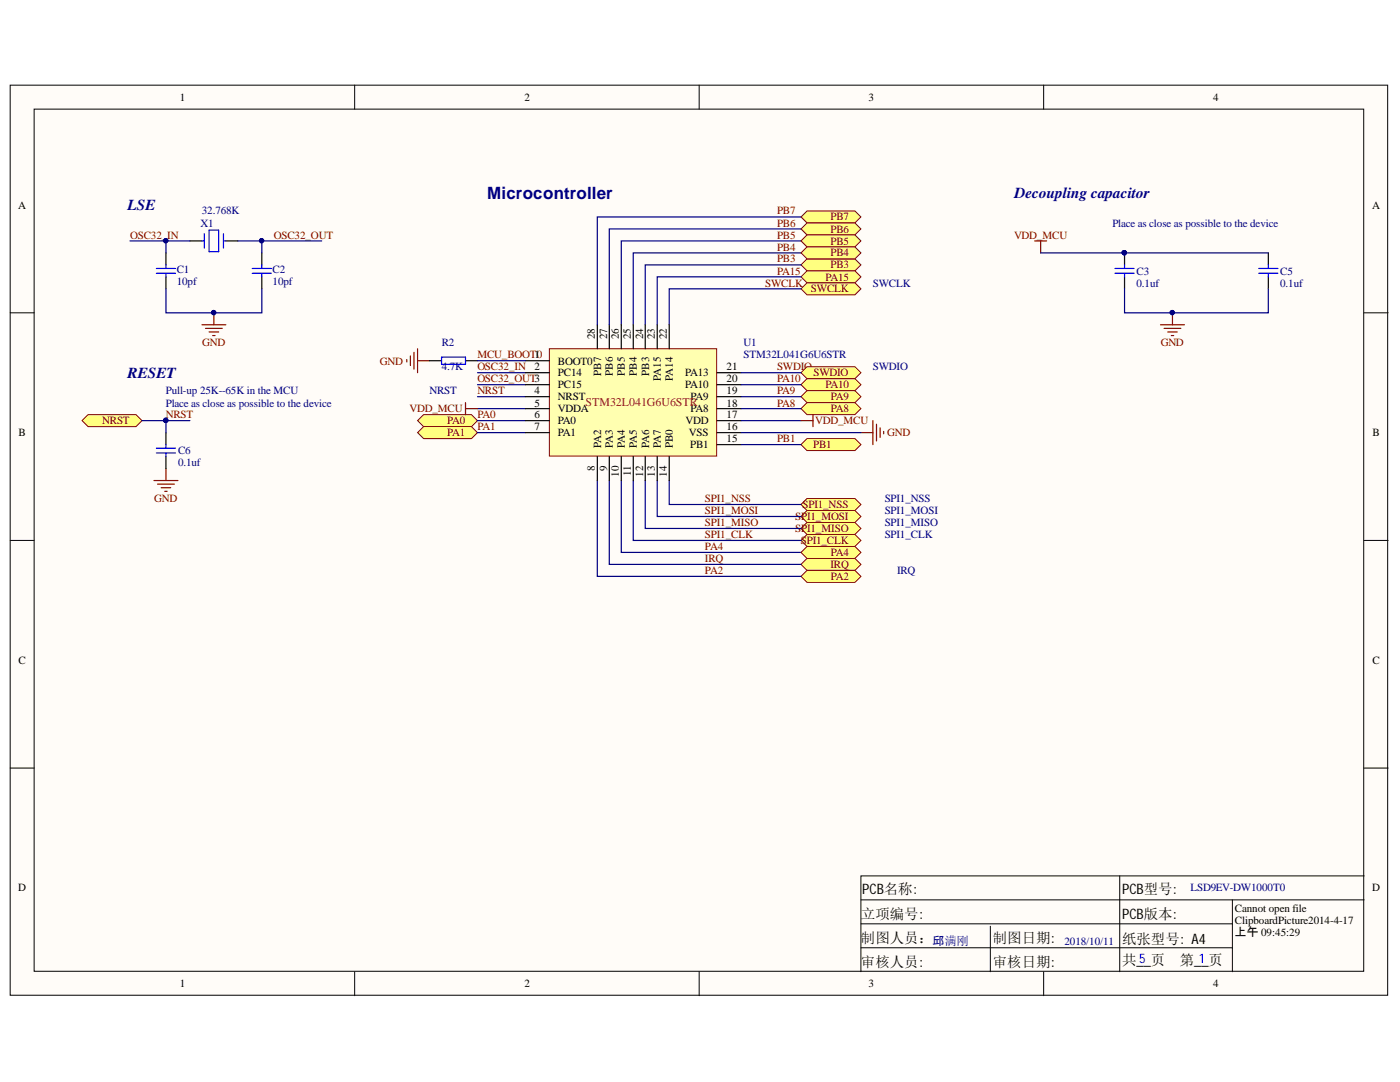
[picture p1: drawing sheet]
<svg xmlns="http://www.w3.org/2000/svg" width="279mm" height="216mm" viewBox="0 0 279 216" stroke-linecap="round" stroke-linejoin="round" font-family="sans-serif">
<defs><g id="words">
<text font-size="3.4" fill="#000080" x="97.2" y="39.7">Microcontroller</text>
<g font-size="3" fill="#000080">
<text x="25.5" y="42">LSE</text>
<text x="202.5" y="39.5">Decoupling capacitor</text>
<text x="25.5" y="75.4">RESET</text>
</g>
<g font-size="2.9">
<text x="172.1" y="178.5">PCB名称:</text>
<text x="223.9" y="178.5">PCB型号:</text>
<text x="171.8" y="183.4">立项编号:</text>
<text x="223.9" y="183.5">PCB版本:</text>
<text x="171.8" y="188.1">制图人员：</text>
<text x="198.1" y="188.1">制图日期:</text>
<text x="223.9" y="188.3">纸张型号: A4</text>
<text x="171.8" y="193">审核人员:</text>
<text x="198.1" y="193">审核日期:</text>
<text x="223.9" y="192.5">共__页</text>
<text x="235.5" y="192.5">第__页</text>
</g>
<g font-size="2.6" fill="#00f">
<text x="227.3" y="192.1">5</text>
<text x="239.3" y="192.1">1</text>
</g>
<text font-size="2.4" fill="#f00" x="116.8" y="81">STM32L041G6U6STR</text>
<text font-size="2.4" fill="#000080" x="186.1" y="188.6">邱满刚</text>
<text font-size="2.4" x="246.4" y="186.8">上午 09:45:29</text>
<g font-size="2.2">
<text x="35.9" y="20.1">1</text>
<text x="104.7" y="20.1">2</text>
<text x="173.4" y="20.1">3</text>
<text x="242.1" y="20.1">4</text>
<text x="3.6" y="41.6">A</text>
<text x="273.9" y="41.6">A</text>
<text x="106.7" y="71.5">1</text>
<text x="118.7" y="67.7" transform="rotate(-90 118.7 67.7)">28</text>
<text x="121.2" y="67.7" transform="rotate(-90 121.2 67.7)">27</text>
<text x="123.5" y="67.7" transform="rotate(-90 123.5 67.7)">26</text>
<text x="125.9" y="67.7" transform="rotate(-90 125.9 67.7)">25</text>
<text x="128.3" y="67.7" transform="rotate(-90 128.3 67.7)">24</text>
<text x="130.7" y="67.7" transform="rotate(-90 130.7 67.7)">23</text>
<text x="133.1" y="67.7" transform="rotate(-90 133.1 67.7)">22</text>
<text x="106.7" y="73.9">2</text>
<text x="111.3" y="72.7">BOOT0</text>
<text x="111.3" y="75.1">PC14</text>
<text x="111.3" y="77.5">PC15</text>
<text x="120" y="74.9" transform="rotate(-90 120 74.9)">PB7</text>
<text x="122.3" y="74.9" transform="rotate(-90 122.3 74.9)">PB6</text>
<text x="124.7" y="74.9" transform="rotate(-90 124.7 74.9)">PB5</text>
<text x="127.1" y="74.9" transform="rotate(-90 127.1 74.9)">PB4</text>
<text x="129.5" y="74.9" transform="rotate(-90 129.5 74.9)">PB3</text>
<text x="131.9" y="76" transform="rotate(-90 131.9 76)">PA15</text>
<text x="134.3" y="76" transform="rotate(-90 134.3 76)">PA14</text>
<text x="136.7" y="77.5">PA10</text>
<text x="136.7" y="75.1">PA13</text>
<text x="145" y="76.3">20</text>
<text x="145" y="73.9">21</text>
<text x="106.7" y="78.7">4</text>
<text x="106.7" y="81.1">5</text>
<text x="106.7" y="83.5">6</text>
<text x="111.3" y="79.8">NRST</text>
<text x="111.3" y="82.3">VDDA</text>
<text x="137.8" y="82.3">PA8</text>
<text x="137.8" y="79.8">PA9</text>
<text x="145" y="81.1">18</text>
<text x="145" y="78.7">19</text>
<text x="145" y="83.5">17</text>
<text x="3.7" y="87">B</text>
<text x="106.7" y="85.9">7</text>
<text x="111.3" y="84.7">PA0</text>
<text x="111.3" y="87">PA1</text>
<text x="120" y="89.4" transform="rotate(-90 120 89.4)">PA2</text>
<text x="122.3" y="89.4" transform="rotate(-90 122.3 89.4)">PA3</text>
<text x="124.7" y="89.4" transform="rotate(-90 124.7 89.4)">PA4</text>
<text x="127.1" y="89.4" transform="rotate(-90 127.1 89.4)">PA5</text>
<text x="129.5" y="89.4" transform="rotate(-90 129.5 89.4)">PA6</text>
<text x="131.9" y="89.4" transform="rotate(-90 131.9 89.4)">PA7</text>
<text x="134.3" y="89.4" transform="rotate(-90 134.3 89.4)">PB0</text>
<text x="136.8" y="84.7">VDD</text>
<text x="137.5" y="87">VSS</text>
<text x="137.7" y="89.4">PB1</text>
<text x="145" y="88.2">15</text>
<text x="145" y="85.9">16</text>
<text x="273.9" y="87">B</text>
<text x="118.7" y="94.1" transform="rotate(-90 118.7 94.1)">8</text>
<text x="121.2" y="94.1" transform="rotate(-90 121.2 94.1)">9</text>
<text x="123.5" y="95.2" transform="rotate(-90 123.5 95.2)">10</text>
<text x="125.9" y="95.1" transform="rotate(-90 125.9 95.1)">11</text>
<text x="128.3" y="95.2" transform="rotate(-90 128.3 95.2)">12</text>
<text x="130.7" y="95.2" transform="rotate(-90 130.7 95.2)">13</text>
<text x="133.1" y="95.2" transform="rotate(-90 133.1 95.2)">14</text>
<text x="3.7" y="132.5">C</text>
<text x="273.9" y="132.5">C</text>
<text x="3.6" y="177.9">D</text>
<text x="273.9" y="177.9">D</text>
<text x="246.4" y="181.9">Cannot open file</text>
<text x="246.4" y="184.4">ClipboardPicture2014-4-17</text>
<text x="35.9" y="197">1</text>
<text x="104.7" y="197">2</text>
<text x="173.4" y="197">3</text>
<text x="242.1" y="197">4</text>
</g>
<g font-size="2.2" fill="#800000">
<text x="26" y="47.6">OSC32_IN</text>
<text x="54.7" y="47.6">OSC32_OUT</text>
<text x="155.1" y="45.3">PB6</text>
<text x="155.1" y="42.8">PB7</text>
<text x="155.1" y="47.6">PB5</text>
<text x="165.7" y="44">PB7</text>
<text x="165.7" y="46.4">PB6</text>
<text x="202.4" y="47.6">VDD_MCU</text>
<text x="155.1" y="52.4">PB3</text>
<text x="155.1" y="50">PB4</text>
<text x="165.7" y="53.5">PB3</text>
<text x="165.7" y="48.8">PB5</text>
<text x="165.7" y="51.2">PB4</text>
<text x="152.7" y="57.2">SWCLK</text>
<text x="155.1" y="54.8">PA15</text>
<text x="161.8" y="58.4">SWCLK</text>
<text x="164.7" y="56">PA15</text>
<text x="40.4" y="69.1">GND</text>
<text x="95.3" y="71.5">MCU_BOOT0</text>
<text x="231.6" y="69.1">GND</text>
<text x="75.8" y="72.7">GND</text>
<text x="95.3" y="73.9">OSC32_IN</text>
<text x="95.3" y="76.3">OSC32_OUT3</text>
<text x="155.1" y="73.9">SWDIO</text>
<text x="155.1" y="76.3">PA10</text>
<text x="162.4" y="75.1">SWDIO</text>
<text x="164.7" y="77.5">PA10</text>
<text x="33.1" y="83.5">NRST</text>
<text x="81.7" y="82.3">VDD_MCU</text>
<text x="95.3" y="78.7">NRST</text>
<text x="95.3" y="83.5">PA0</text>
<text x="155.1" y="78.7">PA9</text>
<text x="155.1" y="81.1">PA8</text>
<text x="165.8" y="79.8">PA9</text>
<text x="165.8" y="82.3">PA8</text>
<text x="20.4" y="84.7">NRST</text>
<text x="89.3" y="84.7">PA0</text>
<text x="89.3" y="87">PA1</text>
<text x="95.3" y="85.9">PA1</text>
<text x="155.1" y="88.2">PB1</text>
<text x="162.3" y="89.4">PB1</text>
<text x="162.7" y="84.7">VDD_MCU</text>
<text x="177.1" y="87">GND</text>
<text x="30.8" y="100.2">GND</text>
<text x="140.7" y="100.2">SPI1_NSS</text>
<text x="160.2" y="101.4">SPI1_NSS</text>
<text x="140.7" y="102.6">SPI1_MOSI</text>
<text x="140.7" y="105">SPI1_MISO</text>
<text x="140.7" y="107.3">SPI1_CLK</text>
<text x="158.7" y="103.8">SPI1_MOSI</text>
<text x="158.7" y="106.2">SPI1_MISO</text>
<text x="140.7" y="112.2">IRQ</text>
<text x="140.7" y="109.8">PA4</text>
<text x="159.8" y="108.6">SPI1_CLK</text>
<text x="165.7" y="113.3">IRQ</text>
<text x="165.8" y="111">PA4</text>
<text x="140.7" y="114.5">PA2</text>
<text x="165.8" y="115.7">PA2</text>
</g>
<g font-size="2.2" fill="#000080">
<text x="40" y="45.3">X1</text>
<text x="40.3" y="42.8">32.768K</text>
<text x="222" y="45.3">Place as close as possible to the device</text>
<text x="35.3" y="54.6">C1</text>
<text x="35.3" y="56.9">10pf</text>
<text x="54.4" y="54.6">C2</text>
<text x="54.4" y="56.9">10pf</text>
<text x="174.2" y="57.2">SWCLK</text>
<text x="226.8" y="57.2">0.1uf</text>
<text x="226.8" y="54.8">C3</text>
<text x="255.5" y="57.2">0.1uf</text>
<text x="255.5" y="54.8">C5</text>
<text x="88.2" y="69.1">R2</text>
<text x="148.4" y="69.1">U1</text>
<text x="148.4" y="71.5">STM32L041G6U6STR</text>
<text x="88.2" y="73.9">4.7K</text>
<text x="174.2" y="73.9">SWDIO</text>
<text x="33.1" y="78.7">Pull-up 25K--65K in the MCU</text>
<text x="33.1" y="81.1">Place as close as possible to the device</text>
<text x="85.7" y="78.7">NRST</text>
<text x="35.5" y="93">0.1uf</text>
<text x="35.5" y="90.7">C6</text>
<text x="176.6" y="100.2">SPI1_NSS</text>
<text x="176.6" y="102.6">SPI1_MOSI</text>
<text x="176.6" y="105">SPI1_MISO</text>
<text x="176.6" y="107.3">SPI1_CLK</text>
<text x="179" y="114.5">IRQ</text>
<text x="237.6" y="177.9">LSD9EV-DW1000T0</text>
<text x="212.4" y="188.6">2018/10/11</text>
</g>
</g></defs>
<g fill="#fffcf8" stroke="#000" stroke-width=".2">
<path d="M2 17h274.9v181.6h-274.9z"/>
<path d="M6.8 21.8h265.4v172h-265.4z"/>
</g>
<g fill="none" stroke="#000" stroke-width=".2">
<path d="M70.8 17v4.8M139.5 17v4.8M208.3 17v4.8M2 62.4h4.8M272.3 62.4h4.7M2 107.8h4.8M272.3 107.8h4.7M2 153.3h4.8M272.3 153.3h4.7M171.8 179.6h100.5M223.5 174.8v19.1M245.9 179.6v14.3"/>
<path d="M272.3 174.8h-100.5v19.1M70.8 193.9v4.8M139.5 193.9v4.8M171.8 184.3h74.1M171.8 189.1h74.1M197.6 184.8v9.1M208.3 193.9v4.8"/>
</g>
<g fill="none" stroke="#800000" stroke-width=".24">
<path d="M40.3 64.8h4.8M41 65.5h3.4M41.7 66.2h1.9M42.4 67h.5M42.7 62.4v2.4M81.2 71.7v.5M81.9 71v1.9M82.6 70.3v3.4M83.3 69.6v4.8M83.3 72h2.4M231.6 64.8h4.8M232.3 65.5h3.4"/>
<path d="M233 66.2h1.9M233.8 67h.4M234 62.4v2.4M30.7 95.9h4.8M31.4 96.6h3.4M32.2 97.3h1.9M32.9 98h.5M33.1 93.5v2.4M171.8 86.3h2.4M174.2 83.9v4.8M174.9 84.6v3.4M175.6 85.4v1.9"/>
<path d="M176.4 86.1v.5"/>
</g>
<g fill="#000080" stroke="#000080" stroke-width=".2">
<circle cx="33.1" cy="83.9" r=".43"/>
<circle cx="42.6" cy="62.4" r=".43"/>
<circle cx="233.9" cy="62.4" r=".43"/>
</g>
<g fill="#ffff80" stroke="#800000" stroke-width=".2">
<path d="M159.9 43.3l1.2-1.2h9.5l1.2 1.2-1.2 1.2h-9.5z" fill-rule="evenodd"/>
<path d="M159.9 45.7l1.2-1.2h9.5l1.2 1.2-1.2 1.2h-9.5z" fill-rule="evenodd"/>
<path d="M159.9 52.9l1.2-1.2h9.5l1.2 1.2-1.2 1.1h-9.5z" fill-rule="evenodd"/>
<path d="M159.9 55.2l1.2-1.2h9.5l1.2 1.2-1.2 1.2h-9.5z" fill-rule="evenodd"/>
<path d="M159.9 57.6l1.2-1.2h9.5l1.2 1.2-1.2 1.2h-9.5z" fill-rule="evenodd"/>
<path d="M159.9 74.4l1.2-1.2h9.5l1.2 1.2-1.2 1.2h-9.5z" fill-rule="evenodd"/>
<path d="M159.9 76.8l1.2-1.2h9.5l1.2 1.2-1.2 1.2h-9.5z" fill-rule="evenodd"/>
<path d="M159.9 79.2l1.2-1.2h9.5l1.2 1.2-1.2 1.1h-9.5z" fill-rule="evenodd"/>
<path d="M159.9 81.5l1.2-1.2h9.5l1.2 1.2-1.2 1.2h-9.5z" fill-rule="evenodd"/>
<path d="M159.9 88.7l1.2-1.2h9.5l1.2 1.2-1.2 1.2h-9.5z" fill-rule="evenodd"/>
<path d="M83.3 83.9l1.2-1.2h9.6l1.2 1.2-1.2 1.2h-9.6z" fill-rule="evenodd"/>
<path d="M83.3 86.3l1.2-1.2h9.6l1.2 1.2-1.2 1.2h-9.6z" fill-rule="evenodd"/>
<path d="M159.9 112.6l1.2-1.2h9.5l1.2 1.2-1.2 1.2h-9.5z" fill-rule="evenodd"/>
<path d="M159.9 103.1l1.2-1.2h9.5l1.2 1.2-1.2 1.2h-9.5z" fill-rule="evenodd"/>
<path d="M159.9 105.4l1.2-1.1h9.5l1.2 1.1-1.2 1.2h-9.5z" fill-rule="evenodd"/>
<path d="M159.9 107.8l1.2-1.2h9.5l1.2 1.2-1.2 1.2h-9.5z" fill-rule="evenodd"/>
<path d="M159.9 100.7l1.2-1.2h9.5l1.2 1.2-1.2 1.2h-9.5z" fill-rule="evenodd"/>
<path d="M159.9 115l1.2-1.2h9.5l1.2 1.2-1.2 1.2h-9.5z" fill-rule="evenodd"/>
<path d="M16.4 83.9l1.2-1.2h9.5l1.2 1.2-1.2 1.2h-9.5z" fill-rule="evenodd"/>
</g>
<g fill="none" stroke="#000" stroke-width=".24">
<path d="M33.1 50.5v2.4M33.1 55.2v2.4M37.9 48.1h2.4M45.1 48.1h2.4M52.2 50.5v2.4M52.2 55.2v2.4M224.4 50.5v2.4M224.4 55.2v2.4M253.1 50.5v2.4M253.1 55.2v2.4M85.7 72h2.4M92.9 72h2.4"/>
<path d="M33.1 86.3v2.4M33.1 91.1v2.4"/>
</g>
<g fill="none" stroke="#00f" stroke-width=".24">
<path d="M31.2 53.6h3.8M31.2 54.5h3.8M33.1 52.9v.7M33.1 54.5v.7M40.3 48.1h.5M40.8 46.6v2.9M41.7 45.9h1.9v4.3h-1.9zM44.6 46.6v2.9M44.6 48.1h.5M50.3 53.6h3.9M50.3 54.5h3.9M52.2 52.9v.7"/>
<path d="M52.2 54.5v.7M222.5 53.6h3.8M222.5 54.5h3.8M224.4 52.9v.7M224.4 54.5v.7M251.2 53.6h3.8M251.2 54.5h3.8M253.1 52.9v.7M253.1 54.5v.7M88.1 71.3h4.8v1.4h-4.8zM31.2 89.4h3.8M31.2 90.4h3.8"/>
<path d="M33.1 88.7v.7M33.1 90.4v.7"/>
</g>
<g fill="#000080" stroke="#000080" stroke-width=".2">
<circle cx="224.4" cy="50.4" r=".43"/>
<circle cx="33.1" cy="83.9" r=".43"/>
<circle cx="33.1" cy="48" r=".43"/>
<circle cx="52.2" cy="48" r=".43"/>
<circle cx="42.6" cy="62.4" r=".43"/>
</g>
<g fill="none" stroke="#000080" stroke-width=".24">
<path d="M25.9 48.1h7.2M33.1 57.6v4.8h19.1v-4.8M37.9 48.1h-4.8v2.4M47.5 48.1h4.7v2.4M52.2 48.1h12M159.9 57.6h-26.3v7.2M159.9 55.2h-28.7v9.6M159.9 52.9h-31.1v11.9M159.9 50.5h-33.5v14.3M159.9 48.1h-35.9v16.7M224.4 50.5h28.7M95.3 79.2h9.6"/>
<path d="M95.3 74.4h9.6M95.3 76.8h9.6M28.3 83.9h4.8M37.9 83.9h-4.8v2.4M95.3 86.3h9.6M95.3 83.9h9.6M95.3 81.5h9.6M119.2 95.9v19.1h40.7M121.6 95.9v16.7h38.3M124 95.9v14.3h35.9M126.4 95.9v11.9h33.5M128.8 95.9v9.5h31.1"/>
<path d="M131.2 95.9v7.2h28.7M133.6 95.9v4.8h26.3"/>
</g>
<path d="M159.9 110.2l1.2-1.2h9.5l1.2 1.2-1.2 1.2h-9.5z" fill-rule="evenodd" fill="#ffff80" stroke="#800000" stroke-width=".2"/>
<path d="M109.6 69.6h33.4v21.4h-33.4z" fill="#ffffb0" stroke="#800000" stroke-width=".2"/>
<g fill="none" stroke="#000" stroke-width=".24">
<path d="M104.9 72h4.7M104.9 74.4h4.7M104.9 76.8h4.7M104.9 79.2h4.7M119.2 64.8v4.8M121.6 64.8v4.8M124 64.8v4.8M126.4 64.8v4.8M128.8 64.8v4.8M131.2 64.8v4.8M133.6 64.8v4.8M143.1 74.4h4.8"/>
<path d="M143.1 76.8h4.8M143.1 79.2h4.8M104.9 81.5h4.7M104.9 83.9h4.7M104.9 86.3h4.7M119.2 91.1v4.8M121.6 91.1v4.8M124 91.1v4.8M126.4 91.1v4.8M128.8 91.1v4.8M131.2 91.1v4.8M133.6 91.1v4.8"/>
<path d="M143.1 81.5h4.8M143.1 83.9h4.8M143.1 86.3h4.8M143.1 88.7h4.8"/>
</g>
<path d="M159.9 43.3h-40.7v21.5M159.9 45.7h-38.3v19.1M95.3 72h9.6M147.9 79.2h12M147.9 76.8h12M147.9 74.4h12M147.9 88.7h12M147.9 86.3h23.9M147.9 83.9h12M147.9 81.5h12" fill="none" stroke="#000080" stroke-width=".24"/>
<g fill="#ffff80" stroke="#800000" stroke-width=".2">
<path d="M159.9 48.1l1.2-1.2h9.5l1.2 1.2-1.2 1.2h-9.5z" fill-rule="evenodd"/>
<path d="M159.9 50.5l1.2-1.2h9.5l1.2 1.2-1.2 1.2h-9.5z" fill-rule="evenodd"/>
</g>
<path d="M207.7 50.5h16.7M224.4 57.6v4.8h28.7v-4.8" fill="none" stroke="#000080" stroke-width=".24"/>
<g fill="#000080" stroke="#000080" stroke-width=".2">
<circle cx="233.9" cy="62.4" r=".43"/>
<circle cx="224.4" cy="50.4" r=".43"/>
</g>
<path d="M206.5 48.1h2.4M207.7 48.1v2.4M92.9 80.3v2.4M92.9 81.5h2.4M159.9 83.9h2.4M162.3 82.7v2.4" fill="none" stroke="#800000" stroke-width=".24"/>
<use href="#words"/>
</svg>
